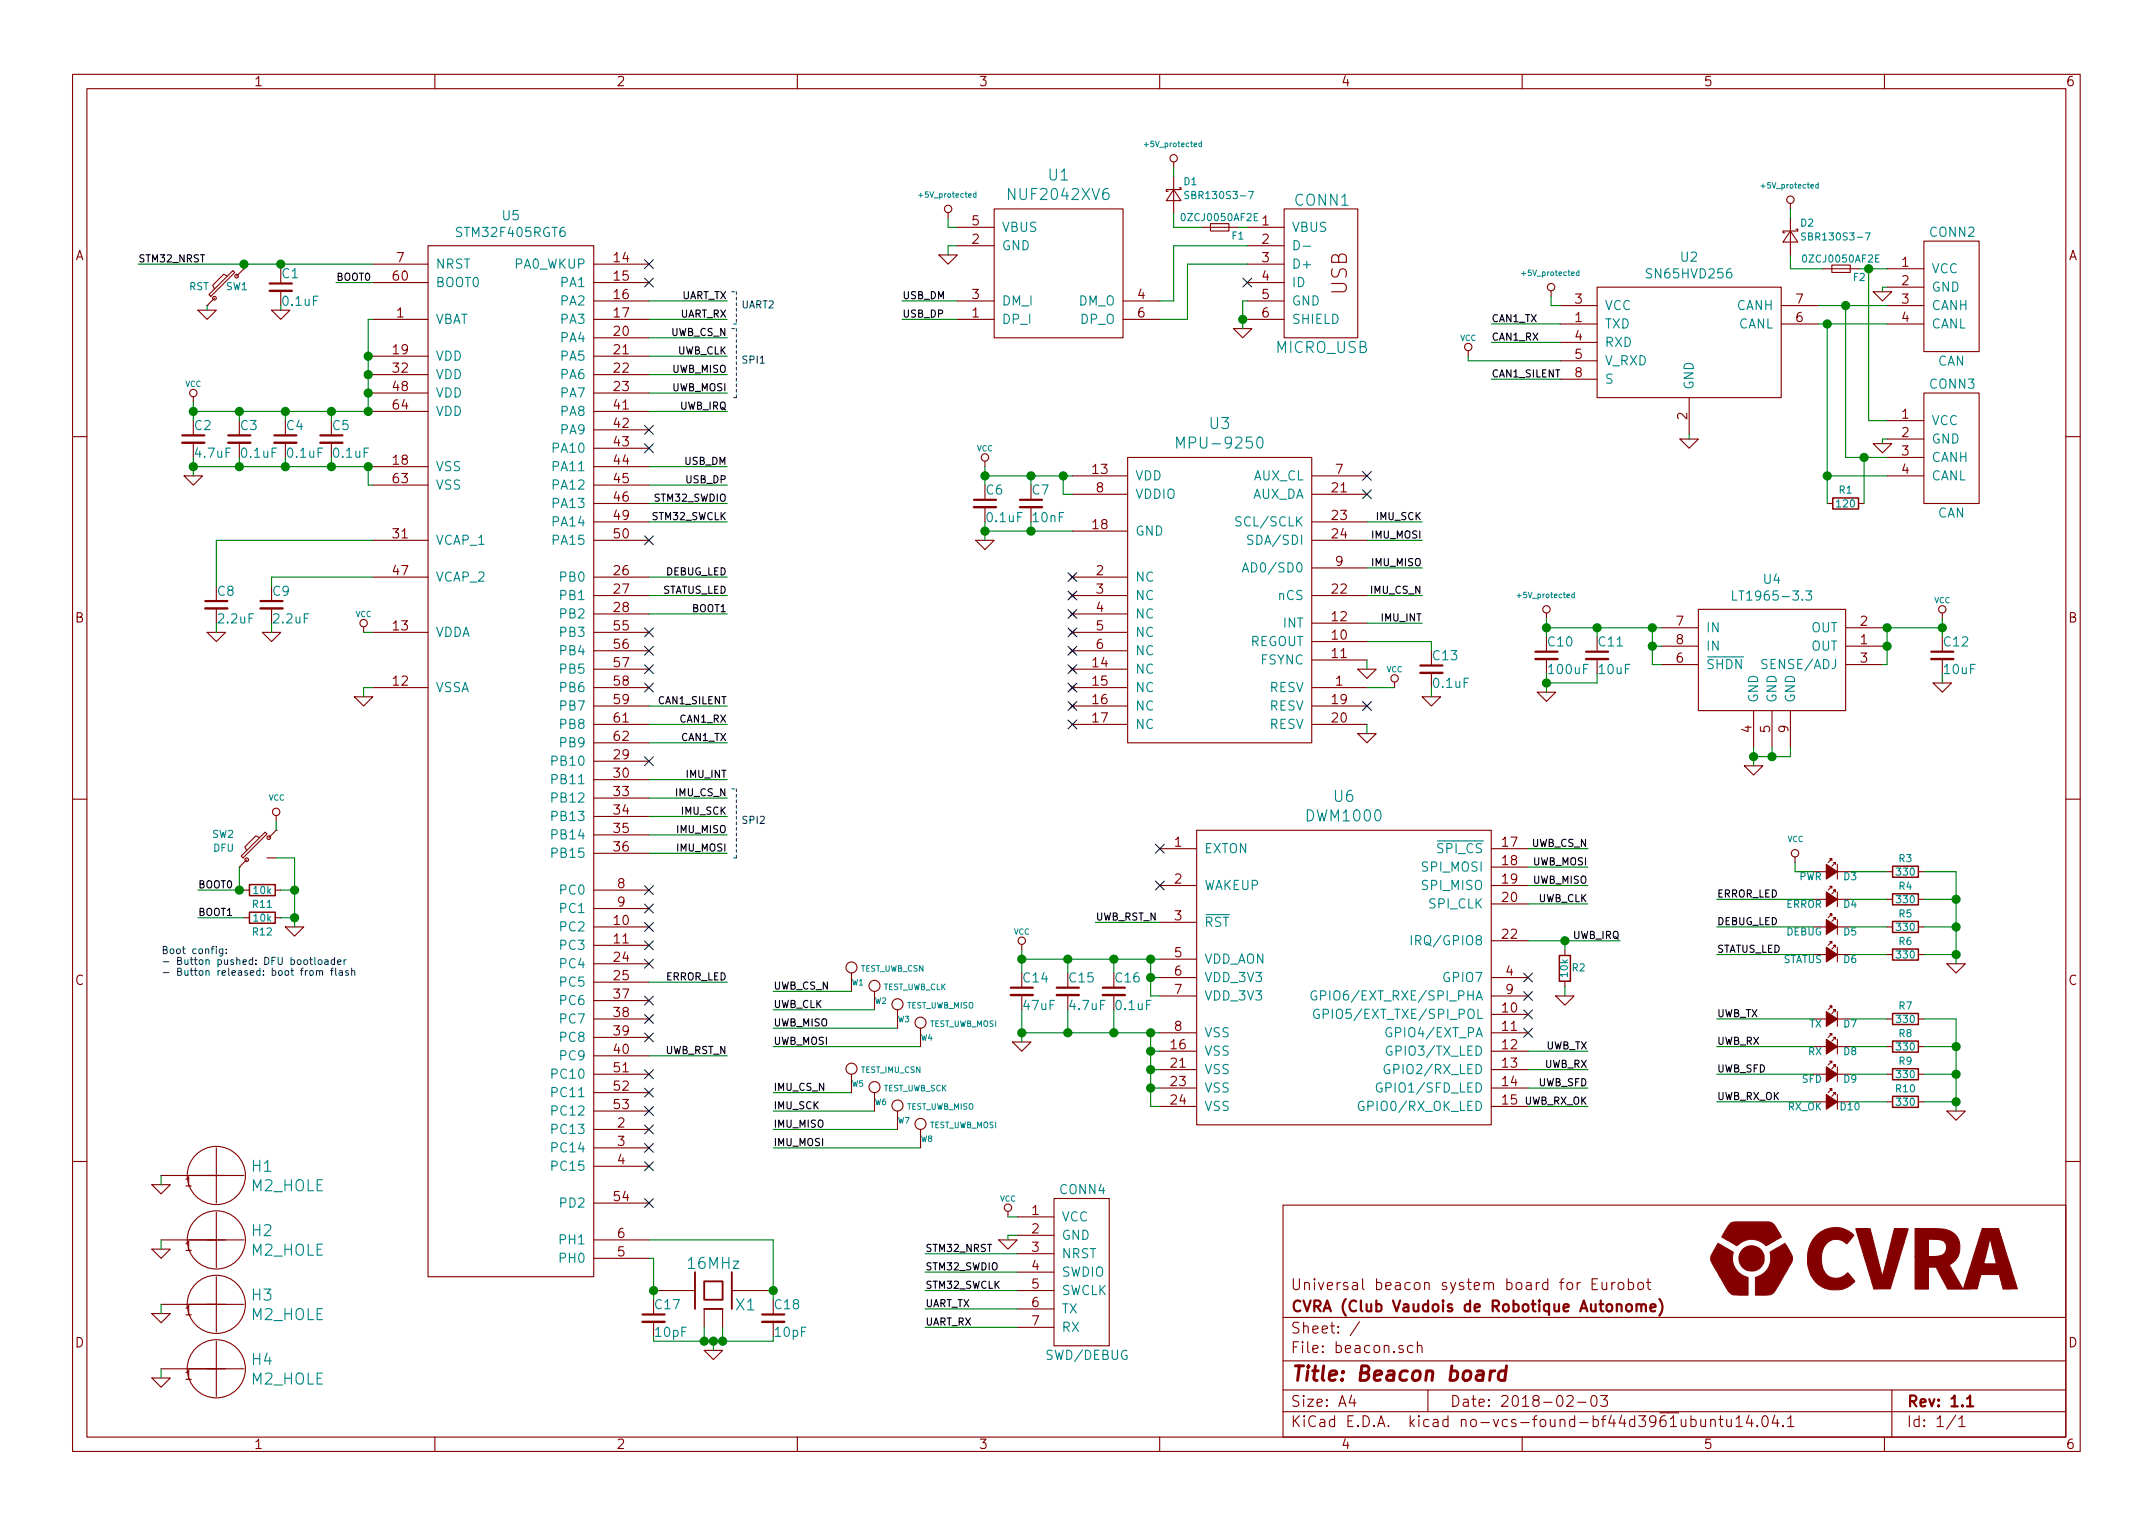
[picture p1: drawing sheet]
<svg xmlns="http://www.w3.org/2000/svg" width="297mm" height="210mm" viewBox="0 0 297 210" stroke-linecap="round" stroke-linejoin="round" font-family="sans-serif">
<defs><g id="words">
<g font-size="2.8" fill="#840000">
<text x="185.9" y="40.7" transform="rotate(-90 185.9 40.7)">USB</text>
<text x="178" y="190.5">Title: Beacon board</text>
</g>
<g font-size="2.1" fill="#008484">
<text x="139.5" y="27.6">NUF2042XV6</text>
<text x="144.7" y="24.9">U1</text>
<text x="178.7" y="28.4">CONN1</text>
<text x="176" y="48.7">MICRO_USB</text>
<text x="166.9" y="59.2">U3</text>
<text x="163.2" y="61.9">MPU-9250</text>
<text x="180.4" y="113.3">DWM1000</text>
<text x="184.1" y="110.6">U6</text>
<text x="34.8" y="161.7">H1</text>
<text x="34.7" y="164.4">M2_HOLE</text>
<text x="34.7" y="173.2">M2_HOLE</text>
<text x="34.8" y="170.6">H2</text>
<text x="34.8" y="179.4">H3</text>
<text x="95.1" y="175.1">16MHz</text>
<text x="34.7" y="182.1">M2_HOLE</text>
<text x="101.6" y="180.8">X1</text>
<text x="34.7" y="191">M2_HOLE</text>
<text x="34.8" y="188.3">H4</text>
</g>
<g font-size="2.1" fill="#840000">
<text x="178" y="178">Universal beacon system board for Eurobot</text>
<text x="178" y="184">Sheet: /</text>
<text x="178" y="181">CVRA (Club Vaudois de Robotique Autonome)</text>
<text x="178" y="186.7">File: beacon.sch</text>
<text x="178" y="196.9">KiCad E.D.A. kicad no-vcs-found-bf44d3961ubuntu14.04.1</text>
<text x="178" y="194.1">Size: A4</text>
<text x="200" y="194.1">Date: 2018-02-03</text>
<text x="263" y="194.1">Rev: 1.1</text>
<text x="263" y="196.9">Id: 1/1</text>
</g>
<g font-size="1.8" fill="#840000">
<text x="35" y="11.9">1</text>
<text x="85" y="11.9">2</text>
<text x="135" y="11.9">3</text>
<text x="185" y="11.9">4</text>
<text x="235" y="11.9">5</text>
<text x="285" y="11.9">6</text>
<text x="10.4" y="35.9">A</text>
<text x="134.1" y="33.6">2</text>
<text x="134.1" y="31.1">5</text>
<text x="174.1" y="31.1">1</text>
<text x="174.1" y="33.6">2</text>
<text x="285.4" y="35.9">A</text>
<text x="54.3" y="38.7">60</text>
<text x="54.8" y="36.2">7</text>
<text x="84.8" y="36.2">14</text>
<text x="84.8" y="38.7">15</text>
<text x="84.8" y="41.3">16</text>
<text x="134.1" y="41.3">3</text>
<text x="157" y="41.3">4</text>
<text x="174.1" y="36.2">3</text>
<text x="174.1" y="38.7">4</text>
<text x="174.1" y="41.3">5</text>
<text x="217.3" y="41.9">3</text>
<text x="247.8" y="41.9">7</text>
<text x="262.4" y="36.8">1</text>
<text x="262.4" y="39.4">2</text>
<text x="262.4" y="41.9">3</text>
<text x="54.8" y="43.8">1</text>
<text x="84.8" y="46.3">20</text>
<text x="84.8" y="43.8">17</text>
<text x="134.1" y="43.8">1</text>
<text x="157" y="43.8">6</text>
<text x="174.1" y="43.8">6</text>
<text x="217.3" y="44.4">1</text>
<text x="217.3" y="47">4</text>
<text x="247.8" y="44.4">6</text>
<text x="262.4" y="44.4">4</text>
<text x="54.3" y="51.4">32</text>
<text x="54.3" y="54">48</text>
<text x="54.3" y="48.9">19</text>
<text x="84.8" y="48.9">21</text>
<text x="84.8" y="51.4">22</text>
<text x="84.8" y="54">23</text>
<text x="217.3" y="49.5">5</text>
<text x="217.3" y="52.1">8</text>
<text x="54.3" y="56.5">64</text>
<text x="84.8" y="56.5">41</text>
<text x="84.8" y="59">42</text>
<text x="232.8" y="57.9" transform="rotate(-90 232.8 57.9)">2</text>
<text x="262.4" y="57.8">1</text>
<text x="54.3" y="64.1">18</text>
<text x="84.8" y="61.6">43</text>
<text x="84.8" y="64.1">44</text>
<text x="150.8" y="65.4">13</text>
<text x="184.3" y="65.4">7</text>
<text x="262.4" y="60.3">2</text>
<text x="262.4" y="62.9">3</text>
<text x="262.4" y="65.4">4</text>
<text x="54.3" y="66.7">63</text>
<text x="84.8" y="66.7">45</text>
<text x="84.8" y="69.2">46</text>
<text x="84.8" y="71.7">49</text>
<text x="151.3" y="67.9">8</text>
<text x="183.8" y="67.9">21</text>
<text x="183.8" y="71.7">23</text>
<text x="54.3" y="74.3">31</text>
<text x="84.8" y="74.3">50</text>
<text x="150.8" y="73">18</text>
<text x="183.8" y="74.3">24</text>
<text x="54.3" y="79.4">47</text>
<text x="84.8" y="79.4">26</text>
<text x="84.8" y="81.9">27</text>
<text x="151.3" y="79.4">2</text>
<text x="151.3" y="81.9">3</text>
<text x="183.8" y="81.9">22</text>
<text x="184.3" y="78.1">9</text>
<text x="10.4" y="85.9">B</text>
<text x="54.3" y="87">13</text>
<text x="84.8" y="87">55</text>
<text x="84.8" y="89.5">56</text>
<text x="84.8" y="84.4">28</text>
<text x="151.3" y="84.4">4</text>
<text x="151.3" y="87">5</text>
<text x="151.3" y="89.5">6</text>
<text x="183.8" y="88.3">10</text>
<text x="183.8" y="85.7">12</text>
<text x="231.3" y="86.4">7</text>
<text x="231.3" y="88.9">8</text>
<text x="256.7" y="88.9">1</text>
<text x="256.7" y="86.4">2</text>
<text x="285.4" y="85.9">B</text>
<text x="54.3" y="94.6">12</text>
<text x="84.8" y="92.1">57</text>
<text x="84.8" y="94.6">58</text>
<text x="150.8" y="92.1">14</text>
<text x="150.8" y="94.6">15</text>
<text x="183.8" y="90.8">11</text>
<text x="184.3" y="94.6">1</text>
<text x="231.3" y="91.4">6</text>
<text x="256.7" y="91.4">3</text>
<text x="84.8" y="99.7">61</text>
<text x="84.8" y="97.1">59</text>
<text x="150.8" y="97.1">16</text>
<text x="150.8" y="99.7">17</text>
<text x="183.8" y="99.7">20</text>
<text x="183.8" y="97.1">19</text>
<text x="241.7" y="101.1" transform="rotate(-90 241.7 101.1)">4</text>
<text x="244.2" y="101.1" transform="rotate(-90 244.2 101.1)">5</text>
<text x="246.8" y="101.1" transform="rotate(-90 246.8 101.1)">9</text>
<text x="84.8" y="107.3">30</text>
<text x="84.8" y="102.2">62</text>
<text x="84.8" y="104.8">29</text>
<text x="84.8" y="109.8">33</text>
<text x="84.8" y="112.4">34</text>
<text x="84.8" y="114.9">35</text>
<text x="84.8" y="117.5">36</text>
<text x="162.1" y="116.8">1</text>
<text x="207.3" y="116.8">17</text>
<text x="207.3" y="119.4">18</text>
<text x="85.2" y="122.5">8</text>
<text x="85.2" y="125.1">9</text>
<text x="162.1" y="121.9">2</text>
<text x="207.3" y="124.5">20</text>
<text x="207.3" y="121.9">19</text>
<text x="84.8" y="127.6">10</text>
<text x="84.8" y="130.2">11</text>
<text x="162.1" y="127">3</text>
<text x="207.3" y="129.5">22</text>
<text x="10.4" y="135.9">C</text>
<text x="84.8" y="132.7">24</text>
<text x="84.8" y="135.2">25</text>
<text x="84.8" y="137.8">37</text>
<text x="162.1" y="132.1">5</text>
<text x="162.1" y="134.6">6</text>
<text x="162.1" y="137.2">7</text>
<text x="207.8" y="134.6">4</text>
<text x="207.8" y="137.2">9</text>
<text x="285.4" y="135.9">C</text>
<text x="84.8" y="140.3">38</text>
<text x="84.8" y="142.9">39</text>
<text x="162.1" y="142.2">8</text>
<text x="207.3" y="139.7">10</text>
<text x="207.3" y="142.2">11</text>
<text x="84.8" y="145.4">40</text>
<text x="84.8" y="147.9">51</text>
<text x="161.6" y="147.3">21</text>
<text x="161.6" y="149.9">23</text>
<text x="161.6" y="144.8">16</text>
<text x="207.3" y="144.8">12</text>
<text x="207.3" y="147.3">13</text>
<text x="207.3" y="149.9">14</text>
<text x="84.8" y="150.5">52</text>
<text x="84.8" y="153">53</text>
<text x="85.2" y="155.6">2</text>
<text x="161.6" y="152.4">24</text>
<text x="207.3" y="152.4">15</text>
<text x="85.2" y="158.1">3</text>
<text x="85.2" y="160.6">4</text>
<text x="25.6" y="163.7">1</text>
<text x="84.8" y="165.7">54</text>
<text x="142.4" y="167.6">1</text>
<text x="25.6" y="172.6">1</text>
<text x="85.2" y="173.3">5</text>
<text x="85.2" y="170.8">6</text>
<text x="142.4" y="170.2">2</text>
<text x="142.4" y="172.7">3</text>
<text x="142.4" y="175.3">4</text>
<text x="142.4" y="177.8">5</text>
<text x="10.4" y="185.9">D</text>
<text x="25.6" y="181.5">1</text>
<text x="142.4" y="180.3">6</text>
<text x="142.4" y="182.9">7</text>
<text x="285.4" y="185.9">D</text>
<text x="25.6" y="190.4">1</text>
<text x="35" y="199.9">1</text>
<text x="85" y="199.9">2</text>
<text x="135" y="199.9">3</text>
<text x="185" y="199.9">4</text>
<text x="235" y="199.9">5</text>
<text x="285" y="199.9">6</text>
</g>
<g font-size="1.8" fill="#008484">
<text x="63.3" y="32.7">STM32F405RGT6</text>
<text x="69.4" y="30.4">U5</text>
<text x="138.2" y="34.5">GND</text>
<text x="138.2" y="32">VBUS</text>
<text x="178.2" y="32">VBUS</text>
<text x="266.3" y="32.7">CONN2</text>
<text x="38.9" y="38.4">C1</text>
<text x="60.1" y="37.1">NRST</text>
<text x="60.1" y="39.6">BOOT0</text>
<text x="71.1" y="37.1">PA0_WKUP</text>
<text x="77.5" y="39.6">PA1</text>
<text x="178.2" y="37.1">D+</text>
<text x="178.2" y="39.6">ID</text>
<text x="227.5" y="38.4">SN65HVD256</text>
<text x="231.9" y="36.1">U2</text>
<text x="266.4" y="37.7">VCC</text>
<text x="266.4" y="40.3">GND</text>
<text x="60.1" y="44.7">VBAT</text>
<text x="77.5" y="47.2">PA4</text>
<text x="77.5" y="42.2">PA2</text>
<text x="77.5" y="44.7">PA3</text>
<text x="138.2" y="44.7">DP_I</text>
<text x="138.2" y="42.2">DM_I</text>
<text x="148.8" y="42.2">DM_O</text>
<text x="149.1" y="44.7">DP_O</text>
<text x="178.2" y="42.2">GND</text>
<text x="178.2" y="44.7">SHIELD</text>
<text x="221.4" y="45.3">TXD</text>
<text x="221.4" y="42.8">VCC</text>
<text x="221.4" y="47.9">RXD</text>
<text x="239.6" y="42.8">CANH</text>
<text x="239.8" y="45.3">CANL</text>
<text x="266.4" y="42.8">CANH</text>
<text x="266.4" y="45.3">CANL</text>
<text x="60.1" y="52.3">VDD</text>
<text x="60.1" y="49.8">VDD</text>
<text x="77.5" y="49.8">PA5</text>
<text x="77.5" y="52.3">PA6</text>
<text x="221.4" y="50.4">V_RXD</text>
<text x="221.4" y="53">S</text>
<text x="233.7" y="53.8" transform="rotate(-90 233.7 53.8)">GND</text>
<text x="266.3" y="53.6">CONN3</text>
<text x="267.3" y="50.5">CAN</text>
<text x="26.9" y="59.4">C2</text>
<text x="33.2" y="59.4">C3</text>
<text x="39.6" y="59.4">C4</text>
<text x="45.9" y="59.4">C5</text>
<text x="60.1" y="57.4">VDD</text>
<text x="60.1" y="54.9">VDD</text>
<text x="77.5" y="57.4">PA8</text>
<text x="77.5" y="59.9">PA9</text>
<text x="77.5" y="54.9">PA7</text>
<text x="266.4" y="58.7">VCC</text>
<text x="27.1" y="63.2">4.7uF</text>
<text x="33.4" y="63.2">0.1uF</text>
<text x="39.8" y="63.2">0.1uF</text>
<text x="46.1" y="63.2">0.1uF</text>
<text x="60.1" y="65">VSS</text>
<text x="76.5" y="62.5">PA10</text>
<text x="76.5" y="65">PA11</text>
<text x="266.4" y="61.2">GND</text>
<text x="266.4" y="63.7">CANH</text>
<text x="60.1" y="67.6">VSS</text>
<text x="76.5" y="67.6">PA12</text>
<text x="76.5" y="70.1">PA13</text>
<text x="136.1" y="68.2">C6</text>
<text x="142.4" y="68.2">C7</text>
<text x="156.6" y="68.8">VDDIO</text>
<text x="156.6" y="66.3">VDD</text>
<text x="172.7" y="68.8">AUX_DA</text>
<text x="172.9" y="66.3">AUX_CL</text>
<text x="266.4" y="66.3">CANL</text>
<text x="267.3" y="71.4">CAN</text>
<text x="60.1" y="75.2">VCAP_1</text>
<text x="76.5" y="75.2">PA15</text>
<text x="76.5" y="72.6">PA14</text>
<text x="136.3" y="72.1">0.1uF</text>
<text x="142.6" y="72.1">10nF</text>
<text x="156.6" y="73.9">GND</text>
<text x="171.1" y="72.6">SCL/SCLK</text>
<text x="172.8" y="75.2">SDA/SDI</text>
<text x="30" y="82.2">C8</text>
<text x="37.7" y="82.2">C9</text>
<text x="60.1" y="80.3">VCAP_2</text>
<text x="77.5" y="80.3">PB0</text>
<text x="77.5" y="82.8">PB1</text>
<text x="156.6" y="80.3">NC</text>
<text x="156.6" y="82.8">NC</text>
<text x="172.5" y="79">AD0/SD0</text>
<text x="176.4" y="82.8">nCS</text>
<text x="239.9" y="82.9">LT1965-3.3</text>
<text x="243.4" y="80.6">U4</text>
<text x="30.2" y="86">2.2uF</text>
<text x="37.8" y="86">2.2uF</text>
<text x="60.1" y="87.9">VDDA</text>
<text x="77.5" y="87.9">PB3</text>
<text x="77.5" y="85.3">PB2</text>
<text x="156.6" y="85.3">NC</text>
<text x="156.6" y="87.9">NC</text>
<text x="172.4" y="89.1">REGOUT</text>
<text x="177.1" y="86.6">INT</text>
<text x="213.6" y="89.2">C10</text>
<text x="220.6" y="89.2">C11</text>
<text x="235.3" y="87.2">IN</text>
<text x="235.3" y="89.8">IN</text>
<text x="249.9" y="89.8">OUT</text>
<text x="249.9" y="87.2">OUT</text>
<text x="268.2" y="89.2">C12</text>
<text x="60.1" y="95.5">VSSA</text>
<text x="77.5" y="90.4">PB4</text>
<text x="77.5" y="93">PB5</text>
<text x="77.5" y="95.5">PB6</text>
<text x="156.6" y="90.4">NC</text>
<text x="156.6" y="93">NC</text>
<text x="156.6" y="95.5">NC</text>
<text x="174" y="91.7">FSYNC</text>
<text x="175.1" y="95.5">RESV</text>
<text x="197.8" y="91.1">C13</text>
<text x="197.9" y="94.9">0.1uF</text>
<text x="213.8" y="93">100uF</text>
<text x="220.7" y="93">10uF</text>
<text x="235.3" y="92.3">SHDN</text>
<text x="243.6" y="92.3">SENSE/ADJ</text>
<text x="268.3" y="93">10uF</text>
<text x="77.5" y="100.6">PB8</text>
<text x="77.5" y="98">PB7</text>
<text x="156.6" y="98">NC</text>
<text x="156.6" y="100.6">NC</text>
<text x="175.1" y="100.6">RESV</text>
<text x="175.1" y="98">RESV</text>
<text x="242.6" y="97" transform="rotate(-90 242.6 97)">GND</text>
<text x="245.1" y="97" transform="rotate(-90 245.1 97)">GND</text>
<text x="247.6" y="97" transform="rotate(-90 247.6 97)">GND</text>
<text x="76.5" y="105.7">PB10</text>
<text x="77.5" y="103.1">PB9</text>
<text x="76.5" y="108.2">PB11</text>
<text x="76.5" y="110.7">PB12</text>
<text x="76.5" y="113.3">PB13</text>
<text x="76.5" y="115.8">PB14</text>
<text x="76.5" y="118.4">PB15</text>
<text x="166.1" y="117.7">EXTON</text>
<text x="198.4" y="117.7">SPI_CS</text>
<text x="77.5" y="123.4">PC0</text>
<text x="77.5" y="126">PC1</text>
<text x="166.1" y="122.8">WAKEUP</text>
<text x="196.4" y="120.3">SPI_MOSI</text>
<text x="196.4" y="122.8">SPI_MISO</text>
<text x="197.3" y="125.3">SPI_CLK</text>
<text x="77.5" y="128.5">PC2</text>
<text x="77.5" y="131.1">PC3</text>
<text x="166.1" y="127.9">RST</text>
<text x="195.7" y="130.4">IRQ/GPIO8</text>
<text x="77.5" y="133.6">PC4</text>
<text x="77.5" y="136.1">PC5</text>
<text x="141.2" y="135.6">C14</text>
<text x="147.6" y="135.6">C15</text>
<text x="153.9" y="135.6">C16</text>
<text x="166.1" y="133">VDD_AON</text>
<text x="166.1" y="135.5">VDD_3V3</text>
<text x="199.3" y="135.5">GPIO7</text>
<text x="77.5" y="138.7">PC6</text>
<text x="77.5" y="141.2">PC7</text>
<text x="77.5" y="143.8">PC8</text>
<text x="141.3" y="139.4">47uF</text>
<text x="147.7" y="139.4">4.7uF</text>
<text x="154.1" y="139.4">0.1uF</text>
<text x="166.1" y="138">VDD_3V3</text>
<text x="166.1" y="143.1">VSS</text>
<text x="182.7" y="138">GPIO6/EXT_RXE/SPI_PHA</text>
<text x="183" y="140.6">GPIO5/EXT_TXE/SPI_POL</text>
<text x="191.9" y="143.1">GPIO4/EXT_PA</text>
<text x="76.5" y="148.8">PC10</text>
<text x="77.5" y="146.3">PC9</text>
<text x="166.1" y="148.2">VSS</text>
<text x="166.1" y="145.7">VSS</text>
<text x="191.8" y="148.2">GPIO2/RX_LED</text>
<text x="192" y="145.7">GPIO3/TX_LED</text>
<text x="76.5" y="151.4">PC11</text>
<text x="76.5" y="153.9">PC12</text>
<text x="166.1" y="150.7">VSS</text>
<text x="166.1" y="153.3">VSS</text>
<text x="188.2" y="153.3">GPIO0/RX_OK_LED</text>
<text x="190.8" y="150.7">GPIO1/SFD_LED</text>
<text x="76.5" y="156.5">PC13</text>
<text x="76.5" y="159">PC14</text>
<text x="76.5" y="161.5">PC15</text>
<text x="77.5" y="166.6">PD2</text>
<text x="146.3" y="164.8">CONN4</text>
<text x="77.5" y="171.7">PH1</text>
<text x="146.4" y="168.5">VCC</text>
<text x="146.4" y="171.1">GND</text>
<text x="146.4" y="173.6">NRST</text>
<text x="77.5" y="174.2">PH0</text>
<text x="146.4" y="176.1">SWDIO</text>
<text x="146.4" y="178.7">SWCLK</text>
<text x="90.4" y="180.6">C17</text>
<text x="107" y="180.6">C18</text>
<text x="146.4" y="181.2">TX</text>
<text x="146.4" y="183.8">RX</text>
<text x="144.5" y="187.6">SWD/DEBUG</text>
</g>
<g font-size="1.8" fill="#008400">
<text x="39.1" y="42.2">0.1uF</text>
<text x="90.5" y="184.4">10pF</text>
<text x="107" y="184.4">10pF</text>
</g>
<g font-size="1.4" fill="#008484">
<text x="163.4" y="25.5">D1</text>
<text x="164.1" y="27.5">SBR130S3-7</text>
<text x="163.3" y="30.5">0ZCJ0050AF2E</text>
<text x="170" y="33">F1</text>
<text x="248.5" y="31.3">D2</text>
<text x="249.2" y="33.2">SBR130S3-7</text>
<text x="26.1" y="40">RST</text>
<text x="31.2" y="40">SW1</text>
<text x="249" y="36.2">0ZCJ0050AF2E</text>
<text x="255.7" y="38.8">F2</text>
<text x="253.5" y="70">120</text>
<text x="253.8" y="68.1">R1</text>
<text x="29.3" y="115.6">SW2</text>
<text x="29.4" y="117.5">DFU</text>
<text x="262" y="118.9">R3</text>
<text x="34.9" y="125.2">R11</text>
<text x="35.1" y="123.3">10k</text>
<text x="246.4" y="125.2">ERROR</text>
<text x="248.2" y="121.4">PWR</text>
<text x="254.4" y="121.4">D3</text>
<text x="254.4" y="125.2">D4</text>
<text x="261.7" y="120.8">330</text>
<text x="261.7" y="124.6">330</text>
<text x="262" y="122.8">R4</text>
<text x="34.9" y="129.1">R12</text>
<text x="35.1" y="127.1">10k</text>
<text x="246.4" y="129.1">DEBUG</text>
<text x="254.4" y="129.1">D5</text>
<text x="261.7" y="128.4">330</text>
<text x="262" y="126.6">R5</text>
<text x="262" y="130.4">R6</text>
<text x="216.3" y="134.7" transform="rotate(-90 216.3 134.7)">10k</text>
<text x="216.9" y="134">R2</text>
<text x="246" y="132.9">STATUS</text>
<text x="254.4" y="132.9">D6</text>
<text x="261.7" y="132.2">330</text>
<text x="249.7" y="141.8">TX</text>
<text x="254.4" y="141.8">D7</text>
<text x="261.7" y="141.1">330</text>
<text x="262" y="139.3">R7</text>
<text x="262" y="143.1">R8</text>
<text x="248.6" y="149.4">SFD</text>
<text x="249.5" y="145.6">RX</text>
<text x="254.4" y="145.6">D8</text>
<text x="254.4" y="149.4">D9</text>
<text x="261.7" y="144.9">330</text>
<text x="261.7" y="148.7">330</text>
<text x="262" y="146.9">R9</text>
<text x="246.7" y="153.2">RX_OK</text>
<text x="254" y="153.2">D10</text>
<text x="261.6" y="150.7">R10</text>
<text x="261.7" y="152.5">330</text>
</g>
<g font-size="1.4">
<text x="19" y="36.2">STM32_NRST</text>
<text x="46.4" y="38.7">BOOT0</text>
<text x="94" y="41.3">UART_TX</text>
<text x="124.5" y="41.3">USB_DM</text>
<text x="92.6" y="46.3">UWB_CS_N</text>
<text x="93.8" y="43.8">UART_RX</text>
<text x="124.5" y="43.8">USB_DP</text>
<text x="205.7" y="47">CAN1_RX</text>
<text x="205.7" y="44.4">CAN1_TX</text>
<text x="92.7" y="54">UWB_MOSI</text>
<text x="92.7" y="51.4">UWB_MISO</text>
<text x="93.4" y="48.9">UWB_CLK</text>
<text x="205.7" y="52.1">CAN1_SILENT</text>
<text x="93.8" y="56.5">UWB_IRQ</text>
<text x="94.5" y="64.1">USB_DM</text>
<text x="90.1" y="71.7">STM32_SWCLK</text>
<text x="90.4" y="69.2">STM32_SWDIO</text>
<text x="94.7" y="66.7">USB_DP</text>
<text x="190" y="71.7">IMU_SCK</text>
<text x="189.4" y="74.3">IMU_MOSI</text>
<text x="91.3" y="81.9">STATUS_LED</text>
<text x="91.8" y="79.4">DEBUG_LED</text>
<text x="189.2" y="81.9">IMU_CS_N</text>
<text x="189.4" y="78.1">IMU_MISO</text>
<text x="95.6" y="84.4">BOOT1</text>
<text x="190.7" y="85.7">IMU_INT</text>
<text x="90.9" y="97.1">CAN1_SILENT</text>
<text x="93.9" y="99.7">CAN1_RX</text>
<text x="94.1" y="102.2">CAN1_TX</text>
<text x="94.8" y="107.3">IMU_INT</text>
<text x="93.3" y="109.8">IMU_CS_N</text>
<text x="94.1" y="112.4">IMU_SCK</text>
<text x="93.5" y="117.5">IMU_MOSI</text>
<text x="93.5" y="114.9">IMU_MISO</text>
<text x="211.3" y="116.8">UWB_CS_N</text>
<text x="211.5" y="119.4">UWB_MOSI</text>
<text x="27.3" y="122.5">BOOT0</text>
<text x="211.5" y="121.9">UWB_MISO</text>
<text x="212.2" y="124.5">UWB_CLK</text>
<text x="236.9" y="123.8">ERROR_LED</text>
<text x="27.3" y="126.4">BOOT1</text>
<text x="151.1" y="127">UWB_RST_N</text>
<text x="217" y="129.5">UWB_IRQ</text>
<text x="236.9" y="127.6">DEBUG_LED</text>
<text x="236.9" y="131.4">STATUS_LED</text>
<text x="91.8" y="135.2">ERROR_LED</text>
<text x="106.7" y="136.5">UWB_CS_N</text>
<text x="106.7" y="141.6">UWB_MISO</text>
<text x="106.7" y="139.1">UWB_CLK</text>
<text x="236.9" y="140.3">UWB_TX</text>
<text x="91.7" y="145.4">UWB_RST_N</text>
<text x="106.7" y="144.1">UWB_MOSI</text>
<text x="212.2" y="149.9">UWB_SFD</text>
<text x="213.1" y="147.3">UWB_RX</text>
<text x="213.3" y="144.8">UWB_TX</text>
<text x="236.9" y="144.1">UWB_RX</text>
<text x="236.9" y="147.9">UWB_SFD</text>
<text x="106.7" y="153">IMU_SCK</text>
<text x="106.7" y="155.6">IMU_MISO</text>
<text x="106.7" y="150.5">IMU_CS_N</text>
<text x="210.3" y="152.4">UWB_RX_OK</text>
<text x="236.9" y="151.8">UWB_RX_OK</text>
<text x="106.7" y="158.1">IMU_MOSI</text>
<text x="127.6" y="172.7">STM32_NRST</text>
<text x="127.6" y="175.3">STM32_SWDIO</text>
<text x="127.6" y="177.8">STM32_SWCLK</text>
<text x="127.6" y="180.3">UART_TX</text>
<text x="127.6" y="182.9">UART_RX</text>
</g>
<g font-size="1.4" fill="#0000c2">
<text x="102.2" y="42.5">UART2</text>
<text x="102.2" y="50.2">SPI1</text>
<text x="102.2" y="113.7">SPI2</text>
<text x="22.2" y="131.6">Boot config:</text>
<text x="22.2" y="133.1">- Button pushed: DFU bootloader</text>
<text x="22.2" y="134.6">- Button released: boot from flash</text>
</g>
<g font-size="1.1" fill="#008484">
<text x="158.2" y="20.3">+5V_protected</text>
<text x="127.1" y="27.3">+5V_protected</text>
<text x="243.3" y="26">+5V_protected</text>
<text x="210.2" y="38.1">+5V_protected</text>
<text x="201.4" y="47">VCC</text>
<text x="25.6" y="53.4">VCC</text>
<text x="134.8" y="62.3">VCC</text>
<text x="209.6" y="82.5">+5V_protected</text>
<text x="266.9" y="83.2">VCC</text>
<text x="49" y="85.1">VCC</text>
<text x="191.3" y="92.8">VCC</text>
<text x="37.1" y="110.5">VCC</text>
<text x="246.6" y="116.2">VCC</text>
<text x="139.9" y="129">VCC</text>
<text x="117.6" y="135.9">W1</text>
<text x="118.7" y="134">TEST_UWB_CSN</text>
<text x="121.8" y="136.6">TEST_UWB_CLK</text>
<text x="120.7" y="138.5">W2</text>
<text x="123.9" y="141">W3</text>
<text x="125" y="139.1">TEST_UWB_MISO</text>
<text x="127.1" y="143.6">W4</text>
<text x="128.2" y="141.7">TEST_UWB_MOSI</text>
<text x="117.6" y="149.9">W5</text>
<text x="118.8" y="148">TEST_IMU_CSN</text>
<text x="120.7" y="152.4">W6</text>
<text x="121.8" y="150.5">TEST_UWB_SCK</text>
<text x="123.9" y="155">W7</text>
<text x="125" y="153.1">TEST_UWB_MISO</text>
<text x="128.2" y="155.6">TEST_UWB_MOSI</text>
<text x="127.1" y="157.5">W8</text>
<text x="137.9" y="165.8">VCC</text>
</g>
</g></defs>
<g fill="none" stroke="#840000" stroke-width=".15">
<path d="M10 10.3h277v189.9h-277zM12 12.2h273v186.1h-273zM60 10.3v1.9M110 10.3v1.9M160 10.3v1.9M210 10.3v1.9M260 10.3v1.9M31.4 38.1l-.5-.3-1.6 1.6 .3 .5M32.1 37.3l.3 .3-3.3 3.3-.3-.3zM33.7 37.1l-1.1 1M33.7 37.1h.1M38.7 37.1v2"/>
<path d="M51.4 36.4h7.7M51.4 39h7.7M59.1 33.9h22.8v142.2h-22.8zM81.9 36.4h7.6M81.9 39h7.6M129.5 35.2h2.6l-1.3 1.2zM130.8 29.3v.8M132.1 31.4h5.1M132.1 33.9h5.1M137.2 28.8h17.7v17.8h-17.7zM161.9 26.2l1 1.5h-2zM161.9 22.3v.8"/>
<path d="M161.9 24.4v5.1M162.7 25.9h.2v.3h-2v.2h.3M165.7 31.4h5.1M167 30.9h2.5v1h-2.5zM172.1 36.4h5.1M172.1 39h5.1M172.1 31.4h5.1M172.1 33.9h5.1M177.2 28.8h10.1v17.8h-10.1zM220.3 39.6h25.4v15.3h-25.4zM247 31.9l1 1.5h-2zM247 28.1v.7"/>
<path d="M247 30.1v5.1M247.8 31.6h.2v.3h-2v.2h.3M251.5 37.1h5M252.7 36.6h2.6v1h-2.6zM260.3 37.1h5.1M260.3 39.6h5.1M265.4 33.3h7.6v15.2h-7.6zM26.7 54.7v.8M26.7 58v2.1M27.3 42.8h2.5l-1.2 1.3zM28.6 42.2h.1M29.6 41.1l-1 1.1"/>
<path d="M33 58v2.1M37.5 42.8h2.5l-1.3 1.3zM38.7 40.1v2.1M39.4 58v2.1M45.7 58v2.1M51.4 44.1h7.7M51.4 49.1h7.7M51.4 56.8h7.7M51.4 51.7h7.7M51.4 54.2h7.7M81.9 44.1h7.6M81.9 46.6h7.6"/>
<path d="M81.9 49.1h7.6M81.9 56.8h7.6M81.9 51.7h7.6M81.9 59.3h7.6M81.9 54.2h7.6M81.9 41.5h7.6M132.1 44.1h5.1M132.1 41.5h5.1M154.9 44.1h5.1M154.9 41.5h5.1M170.2 45.3h2.5l-1.3 1.3zM172.1 44.1h5.1"/>
<path d="M172.1 41.5h5.1M202.6 48.4v.7M214 40.1v.8M215.3 44.7h5M215.3 42.2h5M215.3 47.2h5M215.3 49.8h5M215.3 52.3h5M233 54.9v5M245.7 44.7h5.1M245.7 42.2h5.1M258.4 40.3h2.6l-1.3 1.2z"/>
<path d="M260.3 44.7h5.1M260.3 42.2h5.1M260.3 58h5.1M265.4 54.2h7.6v15.3h-7.6zM10 60.2h2M25.4 65.7h2.5l-1.2 1.2zM26.7 61.1v2M33 61.1v2M39.4 61.1v2M45.7 61.1v2M51.4 74.5h7.7M51.4 66.9h7.7"/>
<path d="M51.4 64.4h7.7M51.4 79.6h7.7M81.9 74.5h7.6M81.9 61.8h7.6M81.9 66.9h7.6M81.9 64.4h7.6M81.9 79.6h7.6M81.9 69.5h7.6M81.9 72h7.6M134.6 74.5h2.6l-1.3 1.3zM135.9 63.6v.8M135.9 66.9v2.1"/>
<path d="M135.9 70v2M142.2 66.9v2.1M142.2 70v2M147.7 79.3l.6 .6M148 79.6h7.6M148 65.7h7.6M148 68.2h7.6M148 73.3h7.6M148.3 79.3l-.6 .6M155.6 63.1h25.4v39.4h-25.4zM181 74.5h7.6M181 72h7.6"/>
<path d="M181 65.7h7.6M181 68.2h7.6M181 78.4h7.6M231.8 60.6h2.5l-1.3 1.2zM252.1 69.5h.8M256.4 69.5h.8M258.4 61.2h2.6l-1.3 1.3zM260.3 65.7h5.1M260.3 60.6h5.1M260.3 63.1h5.1M285 60.2h2M28.6 87.2h2.5l-1.3 1.3z"/>
<path d="M29.8 80.9v2M29.8 83.9v2.1M36.2 87.2h2.5l-1.2 1.3zM37.5 80.9v2M37.5 83.9v2.1M48.9 96.1h2.5l-1.2 1.3zM50.2 86.5v.7M51.4 94.9h7.7M51.4 87.2h7.7M81.9 99.9h7.6M81.9 94.9h7.6M81.9 87.2h7.6"/>
<path d="M81.9 89.8h7.6M81.9 82.2h7.6M81.9 92.3h7.6M81.9 84.7h7.6M81.9 97.4h7.6M147.7 81.9l.6 .6M147.7 84.4l.6 .6M147.7 86.9l.6 .6M147.7 89.5l.6 .6M147.7 92l.6 .6M147.7 94.6l.6 .6M147.7 97.1l.6 .6"/>
<path d="M148 99.9h7.6M148 94.9h7.6M148 87.2h7.6M148 89.8h7.6M148 82.2h7.6M148 92.3h7.6M148 84.7h7.6M148 97.4h7.6M148.3 81.9l-.6 .6M148.3 84.4l-.6 .6M148.3 86.9l-.6 .6M148.3 89.5l-.6 .6"/>
<path d="M148.3 92l-.6 .6M148.3 94.6l-.6 .6M148.3 97.1l-.6 .6M181 99.9h7.6M181 94.9h7.6M181 82.2h7.6M181 97.4h7.6M181 88.5h7.6M181 91.1h7.6M181 86h7.6M187.3 92.3h2.6l-1.3 1.3zM192.4 94.1v.8"/>
<path d="M196.2 96.1h2.6l-1.3 1.3zM197.5 89.8v2M197.5 92.8v2.1M212.1 95.5h2.5l-1.2 1.3zM213.4 84.6v.7M213.4 87.9v2M213.4 90.9v2.1M220.3 87.9v2M220.3 90.9v2.1M229.2 89.1h5.1M229.2 86.6h5.1M229.2 91.7h5.1"/>
<path d="M234.3 84.1h20.3v13.9h-20.3zM241.9 98v5.1M244.5 98v5.1M247 98v5.1M254.6 89.1h5.1M254.6 86.6h5.1M254.6 91.7h5.1M266.7 94.2h2.5l-1.2 1.3zM268 84.6v.7M268 87.9v2M268 90.9v2.1M10 110.3h2"/>
<path d="M33 119.6h.1M33.3 118.1l3.3-3.3 .2 .3-3.3 3.3zM34 118.6l-1 1M35.8 115.6l-.5-.3-1.5 1.5 .2 .5M36.8 118.4h1.3M38.1 114.5l-1 1.1M38.1 114.5h.1M38.1 112.5v.8M81.9 107.6h7.6M81.9 102.5h7.6M81.9 110.1h7.6M81.9 112.6h7.6"/>
<path d="M81.9 115.2h7.6M81.9 117.7h7.6M81.9 105h7.6M160 117.1h5.1M165.1 114.5h40.6v40.7h-40.6zM187.3 101.2h2.6l-1.3 1.3zM205.7 117.1h5.1M205.7 119.6h5.1M240.7 105.7h2.5l-1.3 1.2zM247.6 118.2v.8M252.7 118.7v-.2h-.2h.2l-.5 .5M253.2 119.2v-.2h-.2h.2l-.5 .5"/>
<path d="M253.5 119.2v2.1M285 110.3h2M33.7 122.8h.7M33.7 126.6h.7M38 122.8h.7M38 126.6h.7M39.4 127.9h2.5l-1.3 1.3zM81.9 122.8h7.6M81.9 125.3h7.6M81.9 127.9h7.6M81.9 130.4h7.6M81.9 133h7.6"/>
<path d="M81.9 135.5h7.6M81.9 138h7.6M117.5 134.2v2.6M120.6 136.8v2.5M123.8 139.3v2.6M141 130.3v.8M141 134.2v2.1M141 137.3v2M147.3 134.2v2.1M147.3 137.3v2M153.7 134.2v2.1M153.7 137.3v2"/>
<path d="M160 122.2h5.1M160 127.2h5.1M160 134.9h5.1M160 132.3h5.1M160 137.4h5.1M205.7 122.2h5.1M205.7 134.9h5.1M205.7 137.4h5.1M205.7 139.9h5.1M205.7 124.7h5.1M205.7 129.8h5.1M214.6 137.4h2.6l-1.3 1.3z"/>
<path d="M215.9 131.1v.7M215.9 135.4v.7M250.2 127.9h1.8M250.2 120.3h1.8M250.2 124.1h1.8M250.2 131.7h1.8M252.7 139.1v-.3h-.2h.2l-.5 .5M252.7 122.5v-.2h-.2h.2l-.5 .5M252.7 126.4v-.3h-.2h.2l-.5 .5M252.7 130.2v-.3h-.2h.2l-.5 .5M253.2 139.6v-.3h-.2h.2l-.5 .5M253.2 123.1v-.3h-.2h.2l-.5 .5"/>
<path d="M253.2 126.9v-.3h-.2h.2l-.5 .5M253.2 130.7v-.3h-.2h.2l-.5 .5M253.5 127.9h1.8M253.5 123.1v2M253.5 126.9v2M253.5 130.7v2M253.5 139.6v2M253.5 120.3h1.8M253.5 124.1h1.8M253.5 131.7h1.8M260.3 127.9h.8M260.3 120.3h.8"/>
<path d="M260.3 124.1h.8M260.3 131.7h.8M264.7 127.9h.7M264.7 120.3h.7M264.7 124.1h.7M264.7 131.7h.7M268.6 133h2.5l-1.2 1.2zM29.8 158.4v7.6M81.9 155.8h7.6M81.9 158.4h7.6M81.9 145.7h7.6M81.9 148.2h7.6"/>
<path d="M81.9 150.7h7.6M81.9 153.3h7.6M81.9 140.6h7.6M81.9 143.1h7.6M117.5 148.2v2.5M120.6 150.7v2.6M123.8 153.3v2.5M127 141.9v2.5M127 155.8v2.6M139.7 143.8h2.5l-1.2 1.2zM160 142.5h5.1M160 147.6h5.1"/>
<path d="M160 145h5.1M160 150.1h5.1M160 152.6h5.1M205.7 142.5h5.1M205.7 147.6h5.1M205.7 145h5.1M205.7 150.1h5.1M205.7 152.6h5.1M250.2 148.2h1.8M250.2 140.6h1.8M250.2 144.4h1.8M250.2 152h1.8"/>
<path d="M252.7 142.9v-.3h-.2h.2l-.5 .5M252.7 146.7v-.3h-.2h.2l-.5 .5M252.7 150.5v-.3h-.2h.2l-.5 .5M253.2 143.4v-.3h-.2h.2l-.5 .5M253.2 147.2v-.3h-.2h.2l-.5 .5M253.2 151v-.3h-.2h.2l-.5 .6M253.5 148.2h1.8M253.5 140.6h1.8M253.5 143.4v2M253.5 147.2v2M253.5 151v2M253.5 144.4h1.8"/>
<path d="M253.5 152h1.8M260.3 148.2h.8M260.3 140.6h.8M260.3 144.4h.8M260.3 152h.8M264.7 148.2h.7M264.7 140.6h.7M264.7 144.4h.7M264.7 152h.7M268.6 153.3h2.5l-1.2 1.3zM10 160.2h2M21 163.4h2.5l-1.3 1.3z"/>
<path d="M21 172.3h2.5l-1.3 1.3zM22.2 171.1h7.6M22.2 180h7.6M22.2 162.2h7.6M26 180h7.7M26 162.2h7.7M26 171.1h7.7M28.6 180h2.5M28.6 162.2h2.5M28.6 171.1h2.5M29.8 176.1v7.7M29.8 167.3v7.6"/>
<path d="M81.9 160.9h7.6M81.9 173.6h7.6M81.9 171.1h7.6M81.9 166h7.6M90.2 179.3v2.1M90.8 178h5.1M101 178h5M106.7 179.3v2.1M137.8 171.1h2.5l-1.2 1.2zM139.1 167.1v.8M140.3 178h5.1M140.3 167.9h5.1"/>
<path d="M140.3 170.4h5.1M140.3 173h5.1M140.3 175.5h5.1M145.4 165.3h7.6v20.4h-7.6zM177 166.3h108v32h-108zM219.7 177.1h.5M220.4 176.4h-.7v1.5h.7M221 176.9l.1 .9a.4 .4 0 0 0 .6 0M221.7 176.9v1M222.4 176.9v1M222.8 176.9l-.3 .1-.1 .2M223.3 177.1a.41 .41 0 0 1 .7 .1v.4a.41 .41 0 0 1-.4 .3 .41 .41 0 0 1-.4-.3z"/>
<path d="M224.7 177a.48 .48 0 0 1 .6 .1l.1 .1-.1 .6a.48 .48 0 0 1-.6 0M224.7 176.4v1.5M226 177.1a.42 .42 0 0 1 .7 .1v.4a.41 .41 0 0 1-.3 .3 .41 .41 0 0 1-.4-.3zM227.2 176.9h.5M227.4 176.4v1.3l.2 .2h.1M285 160.2h2M21 181.2h2.5l-1.3 1.3zM21 190.1h2.5l-1.3 1.3zM22.2 188.8h7.6M26 188.8h7.7M28.6 188.8h2.5M29.8 185v7.7"/>
<path d="M60 198.3v1.9M90.2 182.4v2M97.2 186.3h2.5l-1.3 1.3zM97.2 180.6v2.5M99.7 180.6v2.5M106.7 182.4v2M110 198.3v1.9M140.3 180.6h5.1M140.3 183.1h5.1M160 198.3v1.9M177 194.8h108M177 191.8h108"/>
<path d="M177 187.8h108M177 181.8h108M186.5 192.5l-.4 1h1M186.8 193v1M187.6 182.3l-1.3 2M194.9 185.7a.48 .48 0 0 0-.7 .2v.4a.48 .48 0 0 0 .7 .2M195.6 185.7a.38 .38 0 0 1 .6 .1v.8M195.6 185.1v1.5M197 191.8v3M210 198.3v1.9M216.2 192.7l.2-.2 .5 .1a.4 .4 0 0 1 .1 .6l-.9 .8h.9M217.7 193.5h1.1"/>
<path d="M219.6 192.7a.37 .37 0 0 1 .4-.2 .37 .37 0 0 1 .3 .3v.3a.72 .72 0 0 1-.3 .9l-.4-.1a1.41 1.41 0 0 1 0-1.2zM220.8 192.5h1l-.5 .6a.39 .39 0 0 1 .5 .3v.3l-.2 .2-.5 .1-.3-.1M233.3 195.9a.48 .48 0 0 1 .6 .1l.1 .1-.1 .6a.48 .48 0 0 1-.6 0M233.3 195.3v1.5M234.6 195.8v.8a.39 .39 0 0 0 .7 .1M235.3 195.8v1M236 196a.38 .38 0 0 1 .7 0v.8M236 195.8v1M237.2 195.8h.5M237.4 195.3v1.3v.1l.3 .1M238.2 195.8l.1 .9a.4 .4 0 0 0 .6 0M238.9 195.8v1"/>
<path d="M239.5 195.8l.4-.5v1.5M239.5 196.8h.9M241.3 195.2l-.4 1.1h1M241.7 195.8v1M242.4 196.7h.1l-.1 .1v-.1v.1M243.3 195.4a.36 .36 0 0 1 .6 .2 .77 .77 0 0 1-.5 1.2 1 1 0 0 1-.1-1.4zM244.9 195.2l-.4 1.1h.9M245.2 195.8v1M246 196.7h.1l-.1 .1-.1-.1h.1v.1M246.6 195.8l.3-.3 .2-.2v1.5M246.6 196.8h.9M260 198.3v1.9"/>
<path d="M261 191.8v6.5M269.8 195.2l-1.2 2M270.3 195.8l.3-.3 .1-.2v1.5M270.3 196.8h.8"/>
<circle cx="32.6" cy="38.1" r=".25"/>
<circle cx="130.8" cy="28.8" r=".51"/>
<circle cx="161.9" cy="21.8" r=".51"/>
<circle cx="214" cy="39.6" r=".51"/>
<circle cx="247" cy="27.6" r=".51"/>
<circle cx="26.7" cy="54.2" r=".51"/>
<circle cx="29.6" cy="41.1" r=".25"/>
<circle cx="202.6" cy="47.9" r=".51"/>
<circle cx="135.9" cy="63.1" r=".51"/>
<circle cx="50.2" cy="86" r=".51"/>
<circle cx="192.4" cy="93.6" r=".51"/>
<circle cx="213.4" cy="84.1" r=".51"/>
<circle cx="268" cy="84.1" r=".51"/>
<circle cx="34" cy="118.6" r=".25"/>
<circle cx="37.1" cy="115.6" r=".25"/>
<circle cx="38.1" cy="112" r=".51"/>
<circle cx="247.7" cy="117.7" r=".51"/>
<circle cx="117.5" cy="133.5" r=".76"/>
<circle cx="120.6" cy="136" r=".76"/>
<circle cx="123.8" cy="138.6" r=".76"/>
<circle cx="141" cy="129.8" r=".51"/>
<circle cx="117.5" cy="147.4" r=".76"/>
<circle cx="120.6" cy="150" r=".76"/>
<circle cx="123.8" cy="152.5" r=".76"/>
<circle cx="127" cy="141.1" r=".76"/>
<circle cx="127" cy="155.1" r=".76"/>
<circle cx="29.8" cy="180" r="4"/>
<circle cx="29.8" cy="171.1" r="4"/>
<circle cx="29.8" cy="162.2" r="4"/>
<circle cx="139.1" cy="166.6" r=".51"/>
<circle cx="29.8" cy="188.8" r="4"/>
</g>
<g fill="none" stroke="#840000" stroke-width=".3">
<path d="M37.2 39.1h3.1M25.1 60.1h3.1M31.5 60.1h3M37.8 60.1h3.1M44.2 60.1h3M134.4 69h3M140.7 69h3.1M28.3 82.9h3.1M35.9 82.9h3.1M196 91.8h3M211.8 89.9h3.1M218.8 89.9h3.1"/>
<path d="M266.4 89.9h3.1M139.4 136.3h3.1M145.8 136.3h3M152.1 136.3h3.1M225.8 179.9v1M228.9 179.2a1.71 1.71 0 0 1 0 2.3M88.6 181.4h3.1M105.2 181.4h3M224.4 180.1a.41 .41 0 0 1 .7 .1v.4a.41 .41 0 0 1-.3 .3 .41 .41 0 0 1-.4-.3zM225.8 180.1a.41 .41 0 0 1 .6 0v.8M226.4 180.1l.1-.1a.37 .37 0 0 1 .6 .1v.8M227.7 180.4l.7-.1-.1-.3-.4-.1-.2 .2 .1 .7 .1 .1 .4-.1"/>
<path d="M271.4 193l.3-.2 .1-.3v1.5M271.4 194h.8"/>
</g>
<path d="M205.7 189.1l-.2 1.3M206.2 189.1a.55 .55 0 0 0-.6 .4M207.7 189.2a.68 .68 0 0 0-.9 .3v.8l.2 .1 .6-.1M207.8 188.4l-.2 2" fill="none" stroke="#840000" stroke-width=".41"/>
<g fill="none" stroke="#840000" stroke-width=".33">
<path d="M37.2 40.1h3.1M25.1 61.1h3.1M31.5 61.1h3M37.8 61.1h3.1M44.2 61.1h3M134.4 70h3M140.7 70h3.1M28.3 83.9h3.1M35.9 83.9h3.1M196 92.8h3M211.8 90.9h3.1M218.8 90.9h3.1"/>
<path d="M266.4 90.9h3.1M139.4 137.3h3.1M145.8 137.3h3M152.1 137.3h3.1M88.6 182.4h3.1M105.2 182.4h3"/>
</g>
<path d="M95.9 175.5v5.1M97.2 176.8h2.5v2.5h-2.5zM101 175.5v5.1M97.2 180.6h2.5" fill="none" stroke="#840000" stroke-width=".25"/>
<path d="M252.9 68.7h3.5v1.5h-3.5zM261.1 119.5h3.6v1.5h-3.6zM34.4 125.9h3.6v1.5h-3.6zM34.4 122h3.6v1.6h-3.6zM215.1 131.8h1.6v3.6h-1.6zM261.1 123.3h3.6v1.5h-3.6zM261.1 127.1h3.6v1.5h-3.6zM261.1 130.9h3.6v1.6h-3.6zM261.1 139.8h3.6v1.5h-3.6zM261.1 143.6h3.6v1.6h-3.6zM261.1 147.4h3.6v1.6h-3.6zM261.1 151.3h3.6v1.5h-3.6z" fill="none" stroke="#840000" stroke-width=".2"/>
<g fill="none" stroke="#000084" stroke-width=".15">
<path d="M88.9 35.8l1.2 1.3M88.9 38.4l1.2 1.2M90.1 35.8l-1.2 1.3M90.1 38.4l-1.2 1.2M171.5 38.4l1.2 1.2M172.7 38.4l-1.2 1.2M88.9 58.7l1.2 1.2M90.1 58.7l-1.2 1.2M88.9 61.2l1.2 1.3M88.9 73.9l1.2 1.3M90.1 61.2l-1.2 1.3M90.1 73.9l-1.2 1.3"/>
<path d="M147.3 79l1.3 1.2M148.6 79l-1.3 1.2M188 65l1.2 1.3M188 67.6l1.2 1.2M189.2 65l-1.2 1.3M189.2 67.6l-1.2 1.2M88.9 89.2l1.2 1.2M88.9 91.7l1.2 1.2M88.9 94.3l1.2 1.2M88.9 86.6l1.2 1.3M90.1 89.2l-1.2 1.2M90.1 91.7l-1.2 1.2"/>
<path d="M90.1 94.3l-1.2 1.2M90.1 86.6l-1.2 1.3M147.3 99.3l1.3 1.3M147.3 96.8l1.3 1.2M147.3 94.3l1.3 1.2M147.3 91.7l1.3 1.2M147.3 89.2l1.3 1.2M147.3 86.6l1.3 1.3M147.3 84.1l1.3 1.2M147.3 81.6l1.3 1.2M148.6 99.3l-1.3 1.3M148.6 96.8l-1.3 1.2"/>
<path d="M148.6 94.3l-1.3 1.2M148.6 91.7l-1.3 1.2M148.6 89.2l-1.3 1.2M148.6 86.6l-1.3 1.3M148.6 84.1l-1.3 1.2M148.6 81.6l-1.3 1.2M188 96.8l1.2 1.2M189.2 96.8l-1.2 1.2M88.9 104.4l1.2 1.2M90.1 104.4l-1.2 1.2M159.4 116.5l1.2 1.2M160.6 116.5l-1.2 1.2"/>
<path d="M88.9 122.2l1.2 1.2M88.9 124.7l1.2 1.3M88.9 127.3l1.2 1.2M88.9 129.8l1.2 1.2M88.9 132.4l1.2 1.2M88.9 137.4l1.2 1.3M88.9 140l1.2 1.2M90.1 122.2l-1.2 1.2M90.1 124.7l-1.2 1.3M90.1 127.3l-1.2 1.2M90.1 129.8l-1.2 1.2M90.1 132.4l-1.2 1.2"/>
<path d="M90.1 137.4l-1.2 1.3M90.1 140l-1.2 1.2M159.4 121.6l1.2 1.2M160.6 121.6l-1.2 1.2M210.2 134.3l1.2 1.2M210.2 136.8l1.2 1.2M210.2 139.3l1.2 1.3M211.4 134.3l-1.2 1.2M211.4 136.8l-1.2 1.2M211.4 139.3l-1.2 1.3M88.9 142.5l1.2 1.2M88.9 147.6l1.2 1.2"/>
<path d="M88.9 150.1l1.2 1.3M88.9 152.7l1.2 1.2M88.9 155.2l1.2 1.2M88.9 157.8l1.2 1.2M90.1 157.8l-1.2 1.2M90.1 155.2l-1.2 1.2M90.1 152.7l-1.2 1.2M90.1 150.1l-1.2 1.3M90.1 147.6l-1.2 1.2M90.1 142.5l-1.2 1.2M210.2 141.9l1.2 1.2M211.4 141.9l-1.2 1.2"/>
<path d="M88.9 160.3l1.2 1.2M88.9 165.4l1.2 1.2M90.1 160.3l-1.2 1.2M90.1 165.4l-1.2 1.2"/>
</g>
<g fill="none" stroke="#008484" stroke-width=".15">
<path d="M164 26.5l-.4-.1-.2 .2 .2 .2 .4 .2v.2l-.2 .2h-.4M172.3 26.4h.6l-.4 1M173.5 29.5h-.4v.9h.4M178.5 33.2a.64 .64 0 0 1 .8 .6 .64 .64 0 0 1-.8 .7zM179.8 34h1M249.1 32.2l-.4-.1-.2 .2 .1 .3 .4 .1 .1 .2-.2 .2h-.4M257.4 32.1h.6l-.4 1M259.3 35.2h-.5v1h.5M162.4 61.8v-1.5l.5 1.1 .5-1.1v1.5M171.2 71.4l-.5-.1-.2 .2 .1 .4 .6 .2v.3l-.2 .2-.5-.1M171.4 78.9l.4-1.3 .5 1.3M171.5 78.6h.6"/>
<path d="M172.8 73.9l-.4-.1-.2 .2v.3l.5 .3 .1 .3-.2 .2h-.5M173.5 60.4a.36 .36 0 0 1 .4-.1 .36 .36 0 0 1 .3 .3 .94 .94 0 0 1-.3 1.2h-.2a.97 .97 0 0 1-.2-1.4zM239 81.5v1.3h.6M249.1 81.5h.8l-.4 .5 .4 .1v.6l-.2 .1h-.4l-.2-.1M181.6 136.8a.57 .57 0 0 0-.7 .2 .57 .57 0 0 0 0 .7 .44 .44 0 0 0 .8 .1v-.4h-.3M182 139.3a.62 .62 0 0 0-.8 .4 .62 .62 0 0 0 .5 .8l.3-.1v-.4h-.2M194.7 129.1v1.2M188.1 152a.58 .58 0 0 0-.6 .2 .58 .58 0 0 0 0 .7 .45 .45 0 0 0 .7 .2v-.4h-.3M190.6 149.5a.51 .51 0 0 0-.6 .1 .51 .51 0 0 0-.1 .5 .46 .46 0 0 0 .2 .5 .46 .46 0 0 0 .6-.1v-.4h-.3M191.7 146.9a.57 .57 0 0 0-.7 .2 .57 .57 0 0 0 0 .7 .42 .42 0 0 0 .7 .2v-.4h-.2M191.9 141.9a.58 .58 0 0 0-.6 .1 .58 .58 0 0 0 0 .7 .45 .45 0 0 0 .7 .2v-.4h-.3M192 144.4a.57 .57 0 0 0-.7 .2 .57 .57 0 0 0 0 .7 .42 .42 0 0 0 .7 .2v-.4h-.2"/>
</g>
<g fill="#840000" stroke="#840000" stroke-width=".15">
<path d="M252 139.6l1.5 1-1.5 1z"/>
<path d="M252 143.4l1.5 1-1.5 1z"/>
<path d="M252 147.2l1.5 1-1.5 1z"/>
<path d="M252 151l1.5 1-1.5 1z"/>
<path d="M252 119.2l1.5 1.1-1.5 1z"/>
<path d="M252 123.1l1.5 1-1.5 1z"/>
<path d="M252 126.9l1.5 1-1.5 1z"/>
<path d="M252 130.7l1.5 1-1.5 1z"/>
</g>
<path d="M165.8 19.8l-.2-.1-.2 .2 .1 .3h.3M165.8 19.5v.7M134.6 26.5v.7h-.2l-.1-.4h.3M217.8 37.3v.7h-.2l-.1-.4h.3M250.9 25.2v.7h-.3l-.1-.4h.4M217.2 82h-.2l-.2 .1 .1 .3h.3M217.2 81.7v.8" fill="none" stroke="#008484" stroke-width=".14"/>
<g fill="none" stroke="#0000c2" stroke-width=".15">
<path d="M104.9 50.1h.6M29.8 130.6v.1M30.7 130.9v.8l-.1 .2-.3-.1M30.7 131l-.2-.1-.2 .2 .1 .4h.3M31.2 131.5v.1M31.2 131h.1M42.7 132.4h.4M42.8 134l.3-.1 .1 .2v.3l-.1 .2-.3-.1-.1-.1zM42.8 132.1v.8l.3 .2M43.4 132.1v.8l.2 .2M43.7 134h.3l.1 .6M43.7 133.9v.7"/>
<path d="M43.9 132.5l.2-.1 .3 .1v.4l-.1 .1-.2 .1-.2-.1zM44.1 134l.1-.1 .2 .1 .1 .6M44.8 132.5h.4l.1 .6M45.3 132.6l-.5 .2 .1 .3 .4-.1M45.6 133.9h.4M46 133.6l-.3 .1v.9M46.2 132.5l-.3-.1-.2 .2 .1 .4h.4M46.2 132.1v1M46.3 133.6v.8l.1 .2M46.6 132.7l.5-.1-.1-.1-.3-.1-.1 .1v.5h.4M46.8 134h.4v.6M47.2 134.1l-.4 .2 .1 .3 .3-.1"/>
<path d="M47.5 132.4v.7M47.8 132.4l-.3 .2M48.1 134l-.3-.1-.1 .1 .1 .2 .3 .1v.2h-.4M48.5 134h.4v.6M48.5 133.6v1"/>
</g>
<g fill="#840000" stroke="#840000" stroke-width=".14">
<path d="M237 171.5l2.1 1.3a2.68 2.68 0 0 0 2.1 3.4v2.5h-1.3a1.49 1.49 0 0 1-1.8-1.1l-1.4-2.5a2.55 2.55 0 0 1-.7-1.8z"/>
<path d="M244.2 172.8l2.1-1.3 .4 .8a1.98 1.98 0 0 1 .6 1.6l-1.9 3.4a2.44 2.44 0 0 1-1.2 1.3l-2 .1v-2.5a2.79 2.79 0 0 0 2-3.4z"/>
<path d="M250.4 170.6a3.5 3.5 0 0 1 5.4-.1l-1 1.1a1.98 1.98 0 0 0-2.1-.5 1.98 1.98 0 0 0-1.3 1.7 3.3 3.3 0 0 0 .8 3.2 2.13 2.13 0 0 0 2.7-.4l1 1.2a3.3 3.3 0 0 1-2.1 1.1 3.8 3.8 0 0 1-4.4-3.7 4.7 4.7 0 0 1 1-3.6z"/>
<path d="M256 169.5h2l1.7 6.5 1.7-6.5h1.9l-2.5 8.3h-2.3z"/>
<path d="M264.2 169.5h2.9a3.4 3.4 0 0 1 2.9 1.1 2.76 2.76 0 0 1-1.1 3.9l1.9 3.3h-2.1l-1.6-3h-1v3h-1.9v-4.5h2.7a1.45 1.45 0 0 0 1.6-.9 1.06 1.06 0 0 0-1.2-1.4h-1.2v2.3h-1.9z"/>
<path d="M273.5 169.5h2.2l2.6 8.3h-1.9l-.6-2h-2.5l-.5 2h-1.9l1.1-3.5 3.4 .1-.8-3.4-.9 3.3h-1.7z"/>
<path d="M238.7 168.9l.2-.2 .6-.1h4.5a1.42 1.42 0 0 1 1.2 1.1l.6 1-2.1 1.2a2.78 2.78 0 0 0-4.1 0l-2.1-1.2z"/>
<circle cx="241.7" cy="173.6" r="1.76"/>
</g>
<g fill="none" stroke="#008400" stroke-width=".15">
<path d="M19 36.4h32.4M33.7 36.4v.7M38.7 36.4v.7M46.4 39h5M130.8 30.1v1.3h1.3M132.1 33.9h-1.3v1.3M161.9 23.1v1.3M161.9 29.5v1.9h3.8M170.8 31.4h1.3M172.1 36.4h-8.3v7.7h-3.8M172.1 33.9h-10.2v7.6h-1.9M247 35.2v1.9h4.5"/>
<path d="M247 28.8v1.3M256.5 37.1h3.8M257.8 37.1v20.9h2.5M260.3 39.6h-.6v.7M26.7 56.8h24.7M26.7 55.5v2.5M28.6 42.2v.6M33 56.8v1.2M39.4 56.8v1.2M45.7 56.8v1.2M50.8 51.7h.6M50.8 54.2h.6"/>
<path d="M50.8 49.1h.6M51.4 44.1h-.6v12.7M89.5 51.7h10.8M89.5 41.5h10.8M89.5 44.1h10.8M89.5 56.8h10.8M89.5 54.2h10.8M89.5 49.1h10.8M89.5 46.6h10.8M124.5 41.5h7.6M124.5 44.1h7.6M171.4 44.1h.7"/>
<path d="M172.1 41.5h-.7v3.8M202.6 49.1v.7h12.7M205.7 44.7h9.6M205.7 47.2h9.6M205.7 52.3h9.6M214 40.9v1.3h1.3M233 59.9v.7M250.8 42.2h9.5M250.8 44.7h9.5M252.1 44.7v24.8M254.6 42.2v20.9h5.7M26.7 64.4h24.7"/>
<path d="M26.7 63.1v2.6M33 63.1v1.3M39.4 63.1v1.3M45.7 63.1v1.3M50.8 64.4v2.5h.6M51.4 74.5h-21.6v6.4M51.4 79.6h-13.9v1.3M89.5 64.4h10.8M89.5 69.5h10.8M89.5 72h10.8M89.5 66.9h10.8M89.5 79.6h10.8"/>
<path d="M135.9 65.7h12.1M135.9 73.3h12.1M135.9 64.4v2.5M135.9 72v2.5M142.2 65.7v1.2M142.2 72v1.3M146.7 65.7v2.5h1.3M188.6 72h7.6M188.6 74.5h7.6M188.6 78.4h7.6M252.1 65.7h8.2M257.2 63.1v6.4"/>
<path d="M260.3 60.6h-.6v.6M29.8 86v1.2M37.5 86v1.2M50.2 87.2h1.2M51.4 94.9h-1.2v1.2M89.5 99.9h10.8M89.5 82.2h10.8M89.5 97.4h10.8M89.5 84.7h10.8M188.6 94.9h3.8M188.6 82.2h7.6M188.6 86h7.6"/>
<path d="M188.6 91.1v1.2M188.6 99.9v1.3M188.6 88.5h8.9v1.3M197.5 94.9v1.2M213.4 86.6h15.8M213.4 85.3v2.6M213.4 93v2.5M220.3 86.6v1.3M220.3 93v1.2h-6.9M228 89.1h1.2M228 86.6v5.1h1.2M259.7 86.6h8.3"/>
<path d="M259.7 89.1h.6M260.3 86.6v5.1h-.6M268 85.3v2.6M268 93v1.2M33 119.6v3.2M38.1 118.4h2.5v9.5M38.1 113.3v1.2M89.5 102.5h10.8M89.5 112.6h10.8M89.5 117.7h10.8M89.5 115.2h10.8M89.5 110.1h10.8"/>
<path d="M89.5 107.6h10.8M210.8 117.1h8.3M210.8 119.6h8.3M241.9 103.1v2.6M244.5 103.1v1.3M247 103.1v1.3h-5.1M247.6 119v1.3h2.6M27.3 126.6h6.4M27.3 122.8h6.4M38.7 126.6h1.9M38.7 122.8h1.9M89.5 135.5h10.8"/>
<path d="M106.7 136.8h10.8M106.7 139.3h13.9M141 131.1v3.1M141 139.3v4.5M141 132.3h19M147.3 132.3v1.9M147.3 139.3v3.2M151.1 127.2h8.9M153.7 132.3v1.9M153.7 139.3v3.2M158.7 132.3v5.1h1.3M158.7 134.9h1.3"/>
<path d="M210.8 122.2h8.3M210.8 124.7h8.3M210.8 129.8h12.7M215.9 129.8v1.3M215.9 136.1v1.3M236.9 131.7h13.3M236.9 127.9h13.3M236.9 124.1h13.3M255.3 131.7h5M255.3 127.9h5M255.3 124.1h5M255.3 120.3h5"/>
<path d="M265.4 120.3h4.5v12.7M265.4 131.7h4.5M265.4 127.9h4.5M265.4 124.1h4.5M89.5 145.7h10.8M106.7 144.4h20.3M106.7 141.9h17.1M106.7 153.3h13.9M106.7 158.4h20.3M106.7 155.8h17.1M106.7 150.7h10.8M141 142.5h19"/>
<path d="M158.7 142.5v10.1h1.3M158.7 145h1.3M158.7 147.6h1.3M158.7 150.1h1.3M210.8 145h8.3M210.8 147.6h8.3M210.8 150.1h8.3M210.8 152.6h8.3M236.9 140.6h13.3M236.9 144.4h13.3M236.9 148.2h13.3M236.9 152h13.3"/>
<path d="M255.3 140.6h5M255.3 144.4h5M255.3 148.2h5M255.3 152h5M265.4 140.6h4.5v12.7M265.4 144.4h4.5M265.4 148.2h4.5M265.4 152h4.5M22.2 162.2v1.2M22.2 171.1v1.2M22.2 180v1.2M89.5 173.6h.7v5.7"/>
<path d="M89.5 171.1h17.2v8.2M90.2 178h.6M106 178h.7M127.6 178h12.7M127.6 173h12.7M127.6 175.5h12.7M139.1 167.9h1.2M140.3 170.4h-1.2v.7M22.2 188.8v1.3M90.2 185h16.5M97.2 183.1v1.9M98.4 185v1.3"/>
<path d="M99.7 183.1v1.9M127.6 180.6h12.7M127.6 183.1h12.7"/>
</g>
<g fill="#008400" stroke="#008400" stroke-width=".25">
<circle cx="38.7" cy="36.4" r=".51"/>
<circle cx="98.4" cy="185" r=".51"/>
<circle cx="97.2" cy="185" r=".51"/>
<circle cx="99.7" cy="185" r=".51"/>
<circle cx="106.7" cy="178" r=".51"/>
<circle cx="90.2" cy="178" r=".51"/>
<circle cx="45.7" cy="64.4" r=".51"/>
<circle cx="39.4" cy="64.4" r=".51"/>
<circle cx="33" cy="64.4" r=".51"/>
<circle cx="26.7" cy="64.4" r=".51"/>
<circle cx="50.8" cy="64.4" r=".51"/>
<circle cx="50.8" cy="56.8" r=".51"/>
<circle cx="50.8" cy="54.2" r=".51"/>
<circle cx="50.8" cy="51.7" r=".51"/>
<circle cx="45.7" cy="56.8" r=".51"/>
<circle cx="39.4" cy="56.8" r=".51"/>
<circle cx="26.7" cy="56.8" r=".51"/>
<circle cx="33" cy="56.8" r=".51"/>
<circle cx="153.7" cy="132.3" r=".51"/>
<circle cx="147.3" cy="132.3" r=".51"/>
<circle cx="158.8" cy="134.9" r=".51"/>
<circle cx="158.8" cy="145" r=".51"/>
<circle cx="158.8" cy="147.6" r=".51"/>
<circle cx="158.8" cy="150.1" r=".51"/>
<circle cx="158.8" cy="142.5" r=".51"/>
<circle cx="153.7" cy="142.5" r=".51"/>
<circle cx="147.3" cy="142.5" r=".51"/>
<circle cx="158.8" cy="132.3" r=".51"/>
<circle cx="141" cy="142.5" r=".51"/>
<circle cx="141" cy="132.3" r=".51"/>
<circle cx="215.9" cy="129.8" r=".51"/>
<circle cx="171.5" cy="44.1" r=".51"/>
<circle cx="146.7" cy="65.7" r=".51"/>
<circle cx="142.2" cy="73.3" r=".51"/>
<circle cx="142.2" cy="65.7" r=".51"/>
<circle cx="135.9" cy="65.7" r=".51"/>
<circle cx="135.9" cy="73.3" r=".51"/>
<circle cx="252.1" cy="44.7" r=".51"/>
<circle cx="252.1" cy="65.7" r=".51"/>
<circle cx="257.2" cy="63.1" r=".51"/>
<circle cx="257.8" cy="37.1" r=".51"/>
<circle cx="228" cy="86.6" r=".51"/>
<circle cx="220.3" cy="86.6" r=".51"/>
<circle cx="213.4" cy="86.6" r=".51"/>
<circle cx="213.4" cy="94.2" r=".51"/>
<circle cx="228" cy="89.1" r=".51"/>
<circle cx="241.9" cy="104.4" r=".51"/>
<circle cx="244.5" cy="104.4" r=".51"/>
<circle cx="268" cy="86.6" r=".51"/>
<circle cx="260.3" cy="86.6" r=".51"/>
<circle cx="260.3" cy="89.1" r=".51"/>
<circle cx="50.8" cy="49.1" r=".51"/>
<circle cx="269.9" cy="131.7" r=".51"/>
<circle cx="269.9" cy="127.9" r=".51"/>
<circle cx="269.9" cy="124.1" r=".51"/>
<circle cx="254.6" cy="42.2" r=".51"/>
<circle cx="33.7" cy="36.4" r=".51"/>
<circle cx="269.9" cy="152" r=".51"/>
<circle cx="269.9" cy="148.2" r=".51"/>
<circle cx="269.9" cy="144.4" r=".51"/>
<circle cx="40.6" cy="126.6" r=".51"/>
<circle cx="33" cy="122.8" r=".51"/>
<circle cx="40.6" cy="122.8" r=".51"/>
</g>
<path d="M101 40.3h.6M101 45.3h.6M101.6 40.3v4.4M101.6 44.7h-.6M101.6 45.3v9.6M101.6 54.9h-.6M101 108.8h.6M101.6 108.8v9.6M101.6 118.4h-.6" fill="none" stroke="#0000c2" stroke-width=".15" stroke-dasharray=".4 .4"/>
<use href="#words"/>
</svg>
